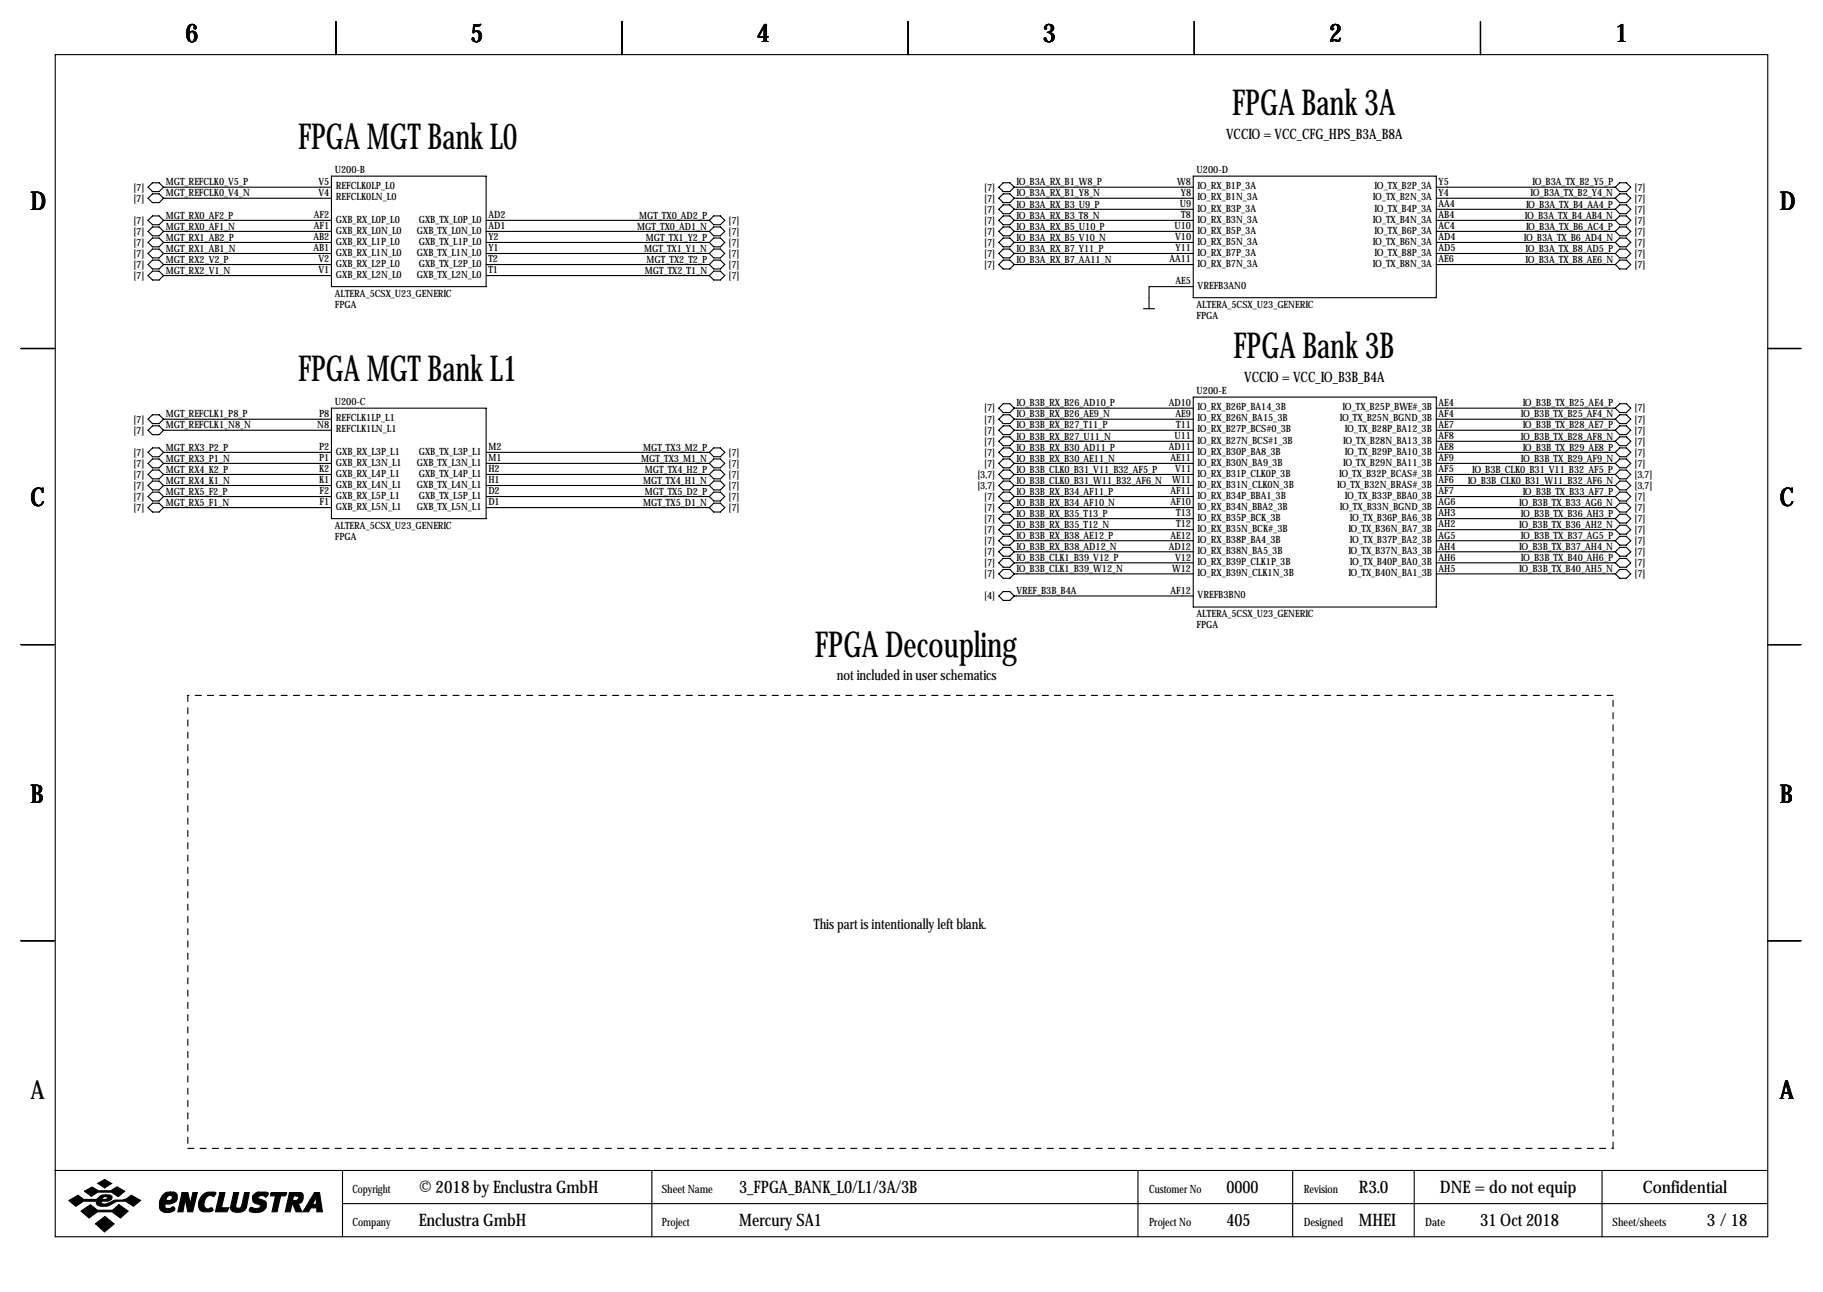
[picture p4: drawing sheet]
<svg xmlns="http://www.w3.org/2000/svg" width="419mm" height="297mm" viewBox="0 0 419 297" stroke-linecap="round" stroke-linejoin="round" font-family="sans-serif">
<defs><g id="words">
<g font-size="8.2">
<text x="283.3" y="26.5">FPGA Bank 3A</text>
<text x="68.5" y="34.1">FPGA MGT Bank L0</text>
<text x="283.6" y="82.4">FPGA Bank 3B</text>
<text x="68.5" y="87.5">FPGA MGT Bank L1</text>
<text x="187.4" y="151">FPGA Decoupling</text>
</g>
<g font-size="5.9">
<text x="42.7" y="9.8">6</text>
<text x="108.2" y="9.8">5</text>
<text x="174" y="9.8">4</text>
<text x="239.8" y="9.8">3</text>
<text x="305.6" y="9.8">2</text>
<text x="371.3" y="9.8">1</text>
<text x="7" y="48.4">D</text>
<text x="409.2" y="48.4">D</text>
<text x="7" y="116.4">C</text>
<text x="409.2" y="116.4">C</text>
<text x="7" y="184.5">B</text>
<text x="409.2" y="184.5">B</text>
<text x="7" y="252.6">A</text>
<text x="409.2" y="252.6">A</text>
</g>
<g font-size="4">
<text x="96.3" y="274.2">© 2018 by Enclustra GmbH</text>
<text x="169.9" y="274.2">3_FPGA_BANK_L0/L1/3A/3B</text>
<text x="281.9" y="274.2">0000</text>
<text x="312.4" y="274.2">R3.0</text>
<text x="331" y="274.2">DNE = do not equip</text>
<text x="377.6" y="274.2">Confidential</text>
<text x="96.3" y="281.8">Enclustra GmbH</text>
<text x="169.9" y="281.8">Mercury SA1</text>
<text x="281.9" y="281.8">405</text>
<text x="312.4" y="281.8">MHEI</text>
<text x="340.3" y="281.8">31 Oct 2018</text>
<text x="392.4" y="281.8">3 / 18</text>
</g>
<g font-size="3.3">
<text x="281.9" y="31.9">VCCIO = VCC_CFG_HPS_B3A_B8A</text>
<text x="286.1" y="87.7">VCCIO = VCC_IO_B3B_B4A</text>
<text x="192.4" y="156.3">not included in user schematics</text>
<text x="187.1" y="213.5">This part is intentionally left blank.</text>
</g>
<g font-size="2.6">
<text x="81" y="274.2">Copyright</text>
<text x="152.1" y="274.2">Sheet Name</text>
<text x="264.2" y="274.2">Customer No</text>
<text x="299.7" y="274.2">Revision</text>
<text x="81" y="281.8">Company</text>
<text x="152.1" y="281.8">Project</text>
<text x="264.2" y="281.8">Project No</text>
<text x="299.7" y="281.8">Designed</text>
<text x="327.7" y="281.8">Date</text>
<text x="370.7" y="281.8">Sheet/sheets</text>
</g>
<g font-size="2.3">
<text x="77" y="39.7">U200-B</text>
<text x="275.1" y="39.7">U200-D</text>
<text x="30.7" y="43.8">[7]</text>
<text x="30.7" y="46.3">[7]</text>
<text x="38.1" y="42.6">MGT_REFCLK0_V5_P</text>
<text x="38.1" y="45.2">MGT_REFCLK0_V4_N</text>
<text x="73.2" y="42.5">V5</text>
<text x="73.2" y="45.1">V4</text>
<text x="77.2" y="43.6">REFCLK0LP_L0</text>
<text x="77.2" y="46.1">REFCLK0LN_L0</text>
<text x="226.3" y="43.8">[7]</text>
<text x="226.3" y="46.3">[7]</text>
<text x="233.7" y="42.6">IO_B3A_RX_B1_W8_P</text>
<text x="233.7" y="45.2">IO_B3A_RX_B1_Y8_N</text>
<text x="233.7" y="47.7">IO_B3A_RX_B3_U9_P</text>
<text x="270.7" y="42.5">W8</text>
<text x="271.2" y="47.6">U9</text>
<text x="271.5" y="45.1">Y8</text>
<text x="275.3" y="43.6">IO_RX_B1P_3A</text>
<text x="275.3" y="46.1">IO_RX_B1N_3A</text>
<text x="315.6" y="46.1">IO_TX_B2N_3A</text>
<text x="316" y="43.6">IO_TX_B2P_3A</text>
<text x="330.7" y="42.5">Y5</text>
<text x="330.7" y="45.1">Y4</text>
<text x="330.7" y="47.6">AA4</text>
<text x="350.8" y="47.7">IO_B3A_TX_B4_AA4_P</text>
<text x="351.9" y="45.2">IO_B3A_TX_B2_Y4_N</text>
<text x="352.3" y="42.6">IO_B3A_TX_B2_Y5_P</text>
<text x="375.8" y="43.8">[7]</text>
<text x="375.8" y="46.3">[7]</text>
<text x="30.7" y="51.4">[7]</text>
<text x="30.7" y="54">[7]</text>
<text x="38.1" y="50.3">MGT_RX0_AF2_P</text>
<text x="38.1" y="52.8">MGT_RX0_AF1_N</text>
<text x="72.1" y="50.2">AF2</text>
<text x="72.1" y="52.7">AF1</text>
<text x="77.2" y="51.2">GXB_RX_L0P_L0</text>
<text x="77.2" y="53.7">GXB_RX_L0N_L0</text>
<text x="95.9" y="53.7">GXB_TX_L0N_L0</text>
<text x="96.3" y="51.2">GXB_TX_L0P_L0</text>
<text x="112.3" y="50.2">AD2</text>
<text x="112.3" y="52.7">AD1</text>
<text x="146.5" y="52.8">MGT_TX0_AD1_N</text>
<text x="146.9" y="50.3">MGT_TX0_AD2_P</text>
<text x="167.5" y="51.4">[7]</text>
<text x="167.5" y="54">[7]</text>
<text x="226.3" y="48.9">[7]</text>
<text x="226.3" y="51.4">[7]</text>
<text x="226.3" y="54">[7]</text>
<text x="233.7" y="50.3">IO_B3A_RX_B3_T8_N</text>
<text x="233.7" y="52.8">IO_B3A_RX_B5_U10_P</text>
<text x="270" y="52.7">U10</text>
<text x="271.6" y="50.2">T8</text>
<text x="275.3" y="48.6">IO_RX_B3P_3A</text>
<text x="275.3" y="51.2">IO_RX_B3N_3A</text>
<text x="275.3" y="53.7">IO_RX_B5P_3A</text>
<text x="315.6" y="51.2">IO_TX_B4N_3A</text>
<text x="316" y="48.6">IO_TX_B4P_3A</text>
<text x="316" y="53.7">IO_TX_B6P_3A</text>
<text x="330.7" y="50.2">AB4</text>
<text x="330.7" y="52.7">AC4</text>
<text x="350.6" y="50.3">IO_B3A_TX_B4_AB4_N</text>
<text x="350.8" y="52.8">IO_B3A_TX_B6_AC4_P</text>
<text x="375.8" y="48.9">[7]</text>
<text x="375.8" y="51.4">[7]</text>
<text x="375.8" y="54">[7]</text>
<text x="30.7" y="56.5">[7]</text>
<text x="30.7" y="59">[7]</text>
<text x="38.1" y="55.3">MGT_RX1_AB2_P</text>
<text x="38.1" y="57.9">MGT_RX1_AB1_N</text>
<text x="72" y="55.2">AB2</text>
<text x="72" y="57.8">AB1</text>
<text x="77.2" y="56.3">GXB_RX_L1P_L0</text>
<text x="77.2" y="58.8">GXB_RX_L1N_L0</text>
<text x="95.9" y="58.8">GXB_TX_L1N_L0</text>
<text x="96.3" y="56.3">GXB_TX_L1P_L0</text>
<text x="112.3" y="55.2">Y2</text>
<text x="112.3" y="57.8">Y1</text>
<text x="148.1" y="57.9">MGT_TX1_Y1_N</text>
<text x="148.5" y="55.3">MGT_TX1_Y2_P</text>
<text x="167.5" y="56.5">[7]</text>
<text x="167.5" y="59">[7]</text>
<text x="226.3" y="56.5">[7]</text>
<text x="226.3" y="59">[7]</text>
<text x="233.7" y="55.3">IO_B3A_RX_B5_V10_N</text>
<text x="233.7" y="57.9">IO_B3A_RX_B7_Y11_P</text>
<text x="270.2" y="55.2">V10</text>
<text x="270.3" y="57.8">Y11</text>
<text x="275.3" y="56.3">IO_RX_B5N_3A</text>
<text x="275.3" y="58.8">IO_RX_B7P_3A</text>
<text x="315.6" y="56.3">IO_TX_B6N_3A</text>
<text x="316" y="58.8">IO_TX_B8P_3A</text>
<text x="330.7" y="55.2">AD4</text>
<text x="330.7" y="57.8">AD5</text>
<text x="350.3" y="55.3">IO_B3A_TX_B6_AD4_N</text>
<text x="350.7" y="57.9">IO_B3A_TX_B8_AD5_P</text>
<text x="375.8" y="59">[7]</text>
<text x="375.8" y="56.5">[7]</text>
<text x="30.7" y="61.6">[7]</text>
<text x="30.7" y="64.1">[7]</text>
<text x="38.1" y="60.4">MGT_RX2_V2_P</text>
<text x="38.1" y="63">MGT_RX2_V1_N</text>
<text x="73.2" y="60.3">V2</text>
<text x="73.2" y="62.9">V1</text>
<text x="77.2" y="61.3">GXB_RX_L2P_L0</text>
<text x="77.2" y="63.9">GXB_RX_L2N_L0</text>
<text x="95.9" y="63.9">GXB_TX_L2N_L0</text>
<text x="96.3" y="61.3">GXB_TX_L2P_L0</text>
<text x="112.3" y="60.3">T2</text>
<text x="112.3" y="62.9">T1</text>
<text x="148.2" y="63">MGT_TX2_T1_N</text>
<text x="148.6" y="60.4">MGT_TX2_T2_P</text>
<text x="167.5" y="61.6">[7]</text>
<text x="167.5" y="64.1">[7]</text>
<text x="226.3" y="61.6">[7]</text>
<text x="233.7" y="60.4">IO_B3A_RX_B7_AA11_N</text>
<text x="268.8" y="60.3">AA11</text>
<text x="270.3" y="65.4">AE5</text>
<text x="275.3" y="61.3">IO_RX_B7N_3A</text>
<text x="315.6" y="61.3">IO_TX_B8N_3A</text>
<text x="330.7" y="60.3">AE6</text>
<text x="350.7" y="60.4">IO_B3A_TX_B8_AE6_N</text>
<text x="375.8" y="61.6">[7]</text>
<text x="77" y="68.2">ALTERA_5CSX_U23_GENERIC</text>
<text x="77" y="70.7">FPGA</text>
<text x="275.1" y="70.7">ALTERA_5CSX_U23_GENERIC</text>
<text x="275.3" y="66.4">VREFB3AN0</text>
<text x="275.1" y="73.3">FPGA</text>
<text x="38.1" y="96">MGT_REFCLK1_P8_P</text>
<text x="73.4" y="95.9">P8</text>
<text x="77" y="93.1">U200-C</text>
<text x="226.3" y="94.6">[7]</text>
<text x="233.7" y="93.4">IO_B3B_RX_B26_AD10_P</text>
<text x="233.7" y="96">IO_B3B_RX_B26_AE9_N</text>
<text x="268.7" y="93.3">AD10</text>
<text x="270.3" y="95.9">AE9</text>
<text x="275.1" y="90.5">U200-E</text>
<text x="275.3" y="94.4">IO_RX_B26P_BA14_3B</text>
<text x="308.7" y="94.4">IO_TX_B25P_BWE#_3B</text>
<text x="330.7" y="93.3">AE4</text>
<text x="330.7" y="95.9">AF4</text>
<text x="349.7" y="96">IO_B3B_TX_B25_AF4_N</text>
<text x="350.1" y="93.4">IO_B3B_TX_B25_AE4_P</text>
<text x="375.8" y="94.6">[7]</text>
<text x="30.7" y="97.1">[7]</text>
<text x="30.7" y="99.7">[7]</text>
<text x="38.1" y="98.5">MGT_REFCLK1_N8_N</text>
<text x="72.9" y="98.4">N8</text>
<text x="77.2" y="96.9">REFCLK1LP_L1</text>
<text x="77.2" y="99.4">REFCLK1LN_L1</text>
<text x="226.3" y="97.1">[7]</text>
<text x="226.3" y="99.7">[7]</text>
<text x="233.7" y="98.5">IO_B3B_RX_B27_T11_P</text>
<text x="233.7" y="101.1">IO_B3B_RX_B27_U11_N</text>
<text x="270" y="101">U11</text>
<text x="270.4" y="98.4">T11</text>
<text x="275.3" y="96.9">IO_RX_B26N_BA15_3B</text>
<text x="275.3" y="99.4">IO_RX_B27P_BCS#0_3B</text>
<text x="275.3" y="102">IO_RX_B27N_BCS#1_3B</text>
<text x="308" y="96.9">IO_TX_B25N_BGND_3B</text>
<text x="308.8" y="102">IO_TX_B28N_BA13_3B</text>
<text x="309.2" y="99.4">IO_TX_B28P_BA12_3B</text>
<text x="330.7" y="98.4">AE7</text>
<text x="330.7" y="101">AF8</text>
<text x="349.7" y="101.1">IO_B3B_TX_B28_AF8_N</text>
<text x="350.1" y="98.5">IO_B3B_TX_B28_AE7_P</text>
<text x="375.8" y="99.7">[7]</text>
<text x="375.8" y="97.1">[7]</text>
<text x="30.7" y="104.8">[7]</text>
<text x="30.7" y="107.3">[7]</text>
<text x="38.1" y="103.6">MGT_RX3_P2_P</text>
<text x="38.1" y="106.1">MGT_RX3_P1_N</text>
<text x="73.4" y="103.5">P2</text>
<text x="73.4" y="106">P1</text>
<text x="77.2" y="104.5">GXB_RX_L3P_L1</text>
<text x="77.2" y="107.1">GXB_RX_L3N_L1</text>
<text x="95.9" y="107.1">GXB_TX_L3N_L1</text>
<text x="96.3" y="104.5">GXB_TX_L3P_L1</text>
<text x="112.3" y="103.5">M2</text>
<text x="112.3" y="106">M1</text>
<text x="147.4" y="106.1">MGT_TX3_M1_N</text>
<text x="147.8" y="103.6">MGT_TX3_M2_P</text>
<text x="167.5" y="104.8">[7]</text>
<text x="167.5" y="107.3">[7]</text>
<text x="226.3" y="104.8">[7]</text>
<text x="226.3" y="107.3">[7]</text>
<text x="226.3" y="102.2">[7]</text>
<text x="233.7" y="103.6">IO_B3B_RX_B30_AD11_P</text>
<text x="233.7" y="106.1">IO_B3B_RX_B30_AE11_N</text>
<text x="268.7" y="103.5">AD11</text>
<text x="269.1" y="106">AE11</text>
<text x="275.3" y="104.5">IO_RX_B30P_BA8_3B</text>
<text x="275.3" y="107.1">IO_RX_B30N_BA9_3B</text>
<text x="308.8" y="107.1">IO_TX_B29N_BA11_3B</text>
<text x="309.2" y="104.5">IO_TX_B29P_BA10_3B</text>
<text x="330.7" y="103.5">AE8</text>
<text x="330.7" y="106">AF9</text>
<text x="349.7" y="106.1">IO_B3B_TX_B29_AF9_N</text>
<text x="350.1" y="103.6">IO_B3B_TX_B29_AE8_P</text>
<text x="375.8" y="104.8">[7]</text>
<text x="375.8" y="107.3">[7]</text>
<text x="375.8" y="102.2">[7]</text>
<text x="30.7" y="109.8">[7]</text>
<text x="30.7" y="112.4">[7]</text>
<text x="38.1" y="108.7">MGT_RX4_K2_P</text>
<text x="38.1" y="111.2">MGT_RX4_K1_N</text>
<text x="38.1" y="113.8">MGT_RX5_F2_P</text>
<text x="73.4" y="108.6">K2</text>
<text x="73.4" y="111.1">K1</text>
<text x="73.5" y="113.7">F2</text>
<text x="77.2" y="109.6">GXB_RX_L4P_L1</text>
<text x="77.2" y="112.1">GXB_RX_L4N_L1</text>
<text x="95.9" y="112.1">GXB_TX_L4N_L1</text>
<text x="96.3" y="109.6">GXB_TX_L4P_L1</text>
<text x="112.3" y="108.6">H2</text>
<text x="112.3" y="111.1">H1</text>
<text x="112.3" y="113.7">D2</text>
<text x="147.8" y="111.2">MGT_TX4_H1_N</text>
<text x="148.2" y="108.7">MGT_TX4_H2_P</text>
<text x="148.2" y="113.8">MGT_TX5_D2_P</text>
<text x="167.5" y="109.8">[7]</text>
<text x="167.5" y="112.4">[7]</text>
<text x="224.7" y="109.8">[3,7]</text>
<text x="224.7" y="112.4">[3,7]</text>
<text x="233.7" y="108.7">IO_B3B_CLK0_B31_V11_B32_AF5_P</text>
<text x="233.7" y="111.2">IO_B3B_CLK0_B31_W11_B32_AF6_N</text>
<text x="233.7" y="113.8">IO_B3B_RX_B34_AF11_P</text>
<text x="269.1" y="113.7">AF11</text>
<text x="269.5" y="111.1">W11</text>
<text x="270.2" y="108.6">V11</text>
<text x="275.3" y="109.6">IO_RX_B31P_CLK0P_3B</text>
<text x="275.3" y="112.1">IO_RX_B31N_CLK0N_3B</text>
<text x="307.4" y="112.1">IO_TX_B32N_BRAS#_3B</text>
<text x="307.8" y="109.6">IO_TX_B32P_BCAS#_3B</text>
<text x="330.7" y="108.6">AF5</text>
<text x="330.7" y="111.1">AF6</text>
<text x="330.7" y="113.7">AF7</text>
<text x="337.4" y="111.2">IO_B3B_CLK0_B31_W11_B32_AF6_N</text>
<text x="338.4" y="108.7">IO_B3B_CLK0_B31_V11_B32_AF5_P</text>
<text x="350.1" y="113.8">IO_B3B_TX_B33_AF7_P</text>
<text x="375.8" y="109.8">[3,7]</text>
<text x="375.8" y="112.4">[3,7]</text>
<text x="30.7" y="114.9">[7]</text>
<text x="30.7" y="117.5">[7]</text>
<text x="38.1" y="116.3">MGT_RX5_F1_N</text>
<text x="73.5" y="116.2">F1</text>
<text x="77.2" y="114.7">GXB_RX_L5P_L1</text>
<text x="77.2" y="117.2">GXB_RX_L5N_L1</text>
<text x="95.9" y="117.2">GXB_TX_L5N_L1</text>
<text x="96.3" y="114.7">GXB_TX_L5P_L1</text>
<text x="112.3" y="116.2">D1</text>
<text x="147.8" y="116.3">MGT_TX5_D1_N</text>
<text x="167.5" y="114.9">[7]</text>
<text x="167.5" y="117.5">[7]</text>
<text x="226.3" y="114.9">[7]</text>
<text x="226.3" y="117.5">[7]</text>
<text x="233.7" y="116.3">IO_B3B_RX_B34_AF10_N</text>
<text x="233.7" y="118.8">IO_B3B_RX_B35_T13_P</text>
<text x="269.1" y="116.2">AF10</text>
<text x="270.4" y="118.7">T13</text>
<text x="275.3" y="114.7">IO_RX_B34P_BBA1_3B</text>
<text x="275.3" y="117.2">IO_RX_B34N_BBA2_3B</text>
<text x="275.3" y="119.8">IO_RX_B35P_BCK_3B</text>
<text x="308" y="117.2">IO_TX_B33N_BGND_3B</text>
<text x="309.2" y="114.7">IO_TX_B33P_BBA0_3B</text>
<text x="310.3" y="119.8">IO_TX_B36P_BA6_3B</text>
<text x="330.7" y="116.2">AG6</text>
<text x="330.7" y="118.7">AH3</text>
<text x="349.2" y="116.3">IO_B3B_TX_B33_AG6_N</text>
<text x="349.7" y="118.8">IO_B3B_TX_B36_AH3_P</text>
<text x="375.8" y="114.9">[7]</text>
<text x="375.8" y="117.5">[7]</text>
<text x="77" y="121.5">ALTERA_5CSX_U23_GENERIC</text>
<text x="77" y="124.1">FPGA</text>
<text x="226.3" y="125.1">[7]</text>
<text x="226.3" y="120">[7]</text>
<text x="226.3" y="122.5">[7]</text>
<text x="233.7" y="123.9">IO_B3B_RX_B38_AE12_P</text>
<text x="233.7" y="121.4">IO_B3B_RX_B35_T12_N</text>
<text x="269.1" y="123.8">AE12</text>
<text x="270.4" y="121.3">T12</text>
<text x="275.3" y="122.3">IO_RX_B35N_BCK#_3B</text>
<text x="275.3" y="124.8">IO_RX_B38P_BA4_3B</text>
<text x="310" y="122.3">IO_TX_B36N_BA7_3B</text>
<text x="310.3" y="124.8">IO_TX_B37P_BA2_3B</text>
<text x="330.7" y="121.3">AH2</text>
<text x="330.7" y="123.8">AG5</text>
<text x="349.2" y="121.4">IO_B3B_TX_B36_AH2_N</text>
<text x="349.7" y="123.9">IO_B3B_TX_B37_AG5_P</text>
<text x="375.8" y="120">[7]</text>
<text x="375.8" y="122.5">[7]</text>
<text x="375.8" y="125.1">[7]</text>
<text x="226.3" y="127.6">[7]</text>
<text x="226.3" y="130.2">[7]</text>
<text x="233.7" y="126.5">IO_B3B_RX_B38_AD12_N</text>
<text x="233.7" y="129">IO_B3B_CLK1_B39_V12_P</text>
<text x="233.7" y="131.5">IO_B3B_CLK1_B39_W12_N</text>
<text x="268.7" y="126.4">AD12</text>
<text x="269.5" y="131.4">W12</text>
<text x="270.2" y="128.9">V12</text>
<text x="275.3" y="127.4">IO_RX_B38N_BA5_3B</text>
<text x="275.3" y="129.9">IO_RX_B39P_CLK1P_3B</text>
<text x="310" y="127.4">IO_TX_B37N_BA3_3B</text>
<text x="310.3" y="129.9">IO_TX_B40P_BA0_3B</text>
<text x="330.7" y="126.4">AH4</text>
<text x="330.7" y="128.9">AH6</text>
<text x="330.7" y="131.4">AH5</text>
<text x="349.2" y="126.5">IO_B3B_TX_B37_AH4_N</text>
<text x="349.2" y="131.5">IO_B3B_TX_B40_AH5_N</text>
<text x="349.7" y="129">IO_B3B_TX_B40_AH6_P</text>
<text x="375.8" y="127.6">[7]</text>
<text x="375.8" y="130.2">[7]</text>
<text x="226.3" y="132.7">[7]</text>
<text x="226.3" y="137.8">[4]</text>
<text x="233.7" y="136.6">VREF_B3B_B4A</text>
<text x="269.1" y="136.5">AF12</text>
<text x="275.3" y="132.5">IO_RX_B39N_CLK1N_3B</text>
<text x="275.3" y="137.5">VREFB3BN0</text>
<text x="310" y="132.5">IO_TX_B40N_BA1_3B</text>
<text x="375.8" y="132.7">[7]</text>
<text x="275.1" y="141.9">ALTERA_5CSX_U23_GENERIC</text>
<text x="275.1" y="144.4">FPGA</text>
</g>
</g></defs>
<g fill="none" stroke="#000" stroke-width=".25">
<path d="M12.7 12.6h393.7v271.7h-393.7zM77.2 4.9v7.7M143 4.9v7.7M208.8 4.9v7.7M274.6 4.9v7.7M340.4 4.9v7.7M35.1 49.6h1.5l1 1.1-1 1h-1.5l-1.1-1zM35.1 52.2h1.5l1 1-1 1h-1.5l-1.1-1zM35.1 54.7h1.5l1 1-1 1.1h-1.5l-1.1-1.1zM35.1 57.3h1.5l1 1-1 1h-1.5l-1.1-1zM35.1 59.8h1.5l1 1-1 1h-1.5l-1.1-1zM35.1 42h1.5l1 1-1 1.1h-1.5l-1.1-1.1z"/>
<path d="M35.1 44.6h1.5l1 1-1 1h-1.5l-1.1-1zM37.6 43h38.6M37.6 45.6h38.6M37.6 50.7h38.6M37.6 53.2h38.6M37.6 55.7h38.6M37.6 58.3h38.6M76.2 40.5h35.6v25.4h-35.6zM111.8 50.7h51.3M111.8 53.2h51.3M111.8 55.7h51.3M111.8 58.3h51.3"/>
<path d="M164.1 49.6h1.5l1 1.1-1 1h-1.5l-1-1zM164.1 52.2h1.5l1 1-1 1h-1.5l-1-1zM164.1 54.7h1.5l1 1-1 1.1h-1.5l-1-1.1zM164.1 57.3h1.5l1 1-1 1h-1.5l-1-1zM164.1 59.8h1.5l1 1-1 1h-1.5l-1-1zM229.6 50.7l1-1.1h1.6l1 1.1-1 1h-1.6zM229.6 53.2l1-1h1.6l1 1-1 1h-1.6zM229.6 55.7l1-1h1.6l1 1-1 1.1h-1.6zM229.6 58.3l1-1h1.6l1 1-1 1h-1.6zM229.6 43l1-1h1.6l1 1-1 1.1h-1.6zM229.6 45.6l1-1h1.6l1 1-1 1h-1.6zM229.6 48.1l1-1h1.6l1 1-1 1h-1.6z"/>
<path d="M233.2 43h41.1M233.2 45.6h41.1M233.2 50.7h41.1M233.2 53.2h41.1M233.2 55.7h41.1M233.2 58.3h41.1M233.2 48.1h41.1M274.3 40.5h55.9v27.9h-55.9zM330.2 43h41.1M330.2 45.6h41.1M330.2 50.7h41.1M330.2 53.2h41.1"/>
<path d="M330.2 55.7h41.1M330.2 58.3h41.1M330.2 48.1h41.1M371.3 50.7l1.1-1.1h1.5l1 1.1-1 1h-1.5zM371.3 53.2l1.1-1h1.5l1 1-1 1h-1.5zM371.3 55.7l1.1-1h1.5l1 1-1 1.1h-1.5zM371.3 58.3l1.1-1h1.5l1 1-1 1h-1.5zM371.3 43l1.1-1h1.5l1 1-1 1.1h-1.5zM371.3 45.6l1.1-1h1.5l1 1-1 1h-1.5zM371.3 48.1l1.1-1h1.5l1 1-1 1h-1.5zM35.1 62.3h1.5l1 1.1-1 1h-1.5l-1.1-1zM37.6 60.8h38.6"/>
<path d="M37.6 63.4h38.6M111.8 60.8h51.3M111.8 63.4h51.3M164.1 62.3h1.5l1 1.1-1 1h-1.5l-1-1zM229.6 60.8l1-1h1.6l1 1-1 1h-1.6zM233.2 60.8h41.1M262.9 71h2.5M274.3 65.9h-10.1v5.1M330.2 60.8h41.1M371.3 60.8l1.1-1h1.5l1 1-1 1h-1.5zM4.8 80.1h7.6M35.1 95.4h1.5l1 1-1 1h-1.5l-1.1-1z"/>
<path d="M35.1 97.9h1.5l1 1-1 1h-1.5l-1.1-1zM37.6 96.4h38.6M37.6 98.9h38.6M76.2 93.8h35.6v25.4h-35.6zM229.6 93.8l1-1h1.6l1 1-1 1.1h-1.6zM229.6 96.4l1-1h1.6l1 1-1 1h-1.6zM229.6 98.9l1-1h1.6l1 1-1 1h-1.6zM233.2 93.8h41.1M233.2 96.4h41.1M233.2 98.9h41.1M274.3 91.3h55.9v48.3h-55.9zM330.2 93.8h41.1"/>
<path d="M330.2 96.4h41.1M330.2 98.9h41.1M371.3 93.8l1.1-1h1.5l1 1-1 1.1h-1.5zM371.3 96.4l1.1-1h1.5l1 1-1 1h-1.5zM371.3 98.9l1.1-1h1.5l1 1-1 1h-1.5zM406.4 80.1h7.6M35.1 103h1.5l1 1-1 1h-1.5l-1.1-1zM35.1 105.5h1.5l1 1-1 1.1h-1.5l-1.1-1.1zM35.1 108.1h1.5l1 1-1 1h-1.5l-1.1-1zM35.1 110.6h1.5l1 1-1 1h-1.5l-1.1-1zM35.1 113.1h1.5l1 1.1-1 1h-1.5l-1.1-1zM35.1 115.7h1.5l1 1-1 1h-1.5l-1.1-1z"/>
<path d="M37.6 104h38.6M37.6 106.5h38.6M37.6 109.1h38.6M37.6 111.6h38.6M37.6 114.2h38.6M37.6 116.7h38.6M111.8 104h51.3M111.8 106.5h51.3M111.8 109.1h51.3M111.8 111.6h51.3M111.8 114.2h51.3M111.8 116.7h51.3"/>
<path d="M163.1 109.1l1-1h1.5l1 1-1 1h-1.5zM163.1 111.6l1-1h1.5l1 1-1 1h-1.5zM163.1 114.2l1-1.1h1.5l1 1.1-1 1h-1.5zM163.1 116.7l1-1h1.5l1 1-1 1h-1.5zM164.1 103h1.5l1 1-1 1h-1.5l-1-1zM164.1 105.5h1.5l1 1-1 1.1h-1.5l-1-1.1zM229.6 104l1-1h1.6l1 1-1 1h-1.6zM229.6 106.5l1-1h1.6l1 1-1 1.1h-1.6zM229.6 109.1l1-1h1.6l1 1-1 1h-1.6zM229.6 111.6l1-1h1.6l1 1-1 1h-1.6zM229.6 114.2l1-1.1h1.6l1 1.1-1 1h-1.6zM229.6 116.7l1-1h1.6l1 1-1 1h-1.6z"/>
<path d="M229.6 119.2l1-1h1.6l1 1-1 1.1h-1.6zM229.6 101.5l1-1.1h1.6l1 1.1-1 1h-1.6zM233.2 119.2h41.1M233.2 104h41.1M233.2 106.5h41.1M233.2 109.1h41.1M233.2 111.6h41.1M233.2 114.2h41.1M233.2 116.7h41.1M233.2 101.5h41.1M330.2 119.2h41.1M330.2 104h41.1"/>
<path d="M330.2 106.5h41.1M330.2 109.1h41.1M330.2 111.6h41.1M330.2 114.2h41.1M330.2 116.7h41.1M330.2 101.5h41.1M371.3 106.5l1.1-1h1.5l1 1-1 1.1h-1.5zM372.4 103h1.5l1 1-1 1h-1.5l-1.1-1zM372.4 108.1h1.5l1 1-1 1h-1.5l-1.1-1zM372.4 110.6h1.5l1 1-1 1h-1.5l-1.1-1zM372.4 113.1h1.5l1 1.1-1 1h-1.5l-1.1-1zM372.4 115.7h1.5l1 1-1 1h-1.5l-1.1-1z"/>
<path d="M372.4 118.2h1.5l1 1-1 1.1h-1.5l-1.1-1.1zM372.4 100.4h1.5l1 1.1-1 1h-1.5l-1.1-1zM229.6 121.8l1-1h1.6l1 1-1 1h-1.6zM229.6 124.3l1-1h1.6l1 1-1 1h-1.6zM229.6 126.9l1-1.1h1.6l1 1.1-1 1h-1.6zM229.6 129.4l1-1h1.6l1 1-1 1h-1.6zM229.6 131.9l1-1h1.6l1 1-1 1.1h-1.6zM229.6 137l1-1h1.6l1 1-1 1h-1.6zM233.2 121.8h41.1M233.2 124.3h41.1M233.2 126.9h41.1M233.2 129.4h41.1"/>
<path d="M233.2 131.9h41.1M233.2 137h41.1M330.2 121.8h41.1M330.2 124.3h41.1M330.2 126.9h41.1M330.2 129.4h41.1M330.2 131.9h41.1M371.3 129.4l1.1-1h1.5l1 1-1 1h-1.5zM372.4 120.8h1.5l1 1-1 1h-1.5l-1.1-1zM372.4 123.3h1.5l1 1-1 1h-1.5l-1.1-1zM372.4 125.8h1.5l1 1.1-1 1h-1.5l-1.1-1zM372.4 130.9h1.5l1 1-1 1.1h-1.5l-1.1-1.1z"/>
<path d="M4.8 148.2h7.6M406.4 148.2h7.6M4.8 216.3h7.6M406.4 216.3h7.6M12.6 269.1h393.7M78.7 269.1v15.2M78.7 276.7h327.6M149.9 269.1v15.2M261.6 269.1v15.2M297.2 269.1v15.2M325.1 269.1v15.2M368.3 269.1v15.2"/>
</g>
<g fill="#000" stroke="#000" stroke-width=".25">
<path d="M15.8 276l2.1-1.2 1.4 1h2.8l.3-.2a1.77 1.77 0 0 1 1.9-.9v.4l-.6 .2-.2 .5h.9l.3-.6-.4-.1v-.4h.9a.59 .59 0 0 1 .6 .7l-.2 .4-.8 .4h-1.4l-.1 .1 .1 .4a3.2 3.2 0 0 0 2.7-.7l.3-.1a4 4 0 0 0 3.8-1.1l2.1 1.2-1.6 1.3a4 4 0 0 0-5.5-.2 2.66 2.66 0 0 1-2.9-.2l-.1-.7h-3l-1.8 1.1zM19.4 273.9l1.8-1 1.4 .9h2.9l1.4-.9 1.8 1-1.5 1.2-1.5-1h-3.2l-1.5 .9zM22.5 272l1.6-.8 1.6 .9-1.6 1zM18.6 278.4l2.2-1.4 1.6 1.2h3.5l1.4-1.2 2.2 1.4-1.8 1.6-1.9-1.4h-3.4l-1.9 1.4zM37.4 274.7a1.75 1.75 0 0 1 1.8-.6v.7a.82 .82 0 0 0-.8 1.2h.6a.6 .6 0 0 0 .6-.5 .6 .6 0 0 0-.4-.7v-.7h.8l.5 .3a1.61 1.61 0 0 1 0 1.7 1.61 1.61 0 0 1-1.5 .7h-1v.9l.2 .1h.9l.7-.4 .4 .4a1.06 1.06 0 0 1-1.3 1 1.82 1.82 0 0 1-2.2-1.1 3.5 3.5 0 0 1 .7-3zM41.9 274.2h1.3l.5 2.6 .6-2.6h1.1l-1.1 4.4h-1.1l-.6-2.9-.5 2.9h-1.2zM46.7 274.6a2.78 2.78 0 0 1 2.9-.4l-.4 .9a1.32 1.32 0 0 0-2.1 .8l-.2 .8a.98 .98 0 0 0 1.1 1.2 .55 .55 0 0 1 .6-.2 .55 .55 0 0 1 .4 .6l-.7 .3-1.8-.1a1.79 1.79 0 0 1-.8-2.3zM50.5 274.2h1.2l-.8 3.5h1.7l-.4 .9h-2.7zM53.7 274.2h1.2l-.7 3.1a.73 .73 0 0 0 .7 .5 .73 .73 0 0 0 .7-.6l.6-3h1.1l-.7 3.4a2.28 2.28 0 0 1-3.6 .4v-.4zM58.3 274.7l.8-.6h2.1l.5 .2v.2l-.6 .7a.96 .96 0 0 0-1-.4 .96 .96 0 0 0-.8 .6l1.7 .8a1.71 1.71 0 0 1-.1 1.8 1.71 1.71 0 0 1-1.7 .8l-1.4-.2a.51 .51 0 0 1-.4-.7 .51 .51 0 0 1 .8-.2l1 .1a.52 .52 0 0 0 .6-.2 .52 .52 0 0 0-.2-.7 1.39 1.39 0 0 1-1.4-.6 1.39 1.39 0 0 1 .1-1.6zM62.2 274.4l.2-.2h3.5l-.1 .4-.3 .3h-1l-.8 3.7h-1.2l.8-3.7h-1.1zM66.5 274.2h1.7v.7h-.7l-.2 1.1h.9l.3-.3a.44 .44 0 0 0 .1-.5 .44 .44 0 0 0-.4-.3v-.7h1l.3 .2 .2 .3v.9a1.03 1.03 0 0 1-1.2 1l.9 2h-1.3l-.8-1.8h-.1l-.5 1.8h-1.1z"/>
<path d="M72.3 274.2h1.2l.6 4.4h-1.3v-.9h-1.3l-.6 .9h-1.3l1.7-2.7h1l-.4 .8 .2 .2h.4l.2-.2v-1.5l-.4 .7h-1zM21.9 281.3l2.2-1.6 2.1 1.7-2.2 1.8z"/>
</g>
<path d="M43.2 159.9v104.1M370.8 159.9h-327.6M43.2 264h327.6M370.8 264v-104.1" fill="none" stroke="#000" stroke-width=".25" stroke-dasharray="1.4 1.4"/>
<use href="#words"/>
</svg>
